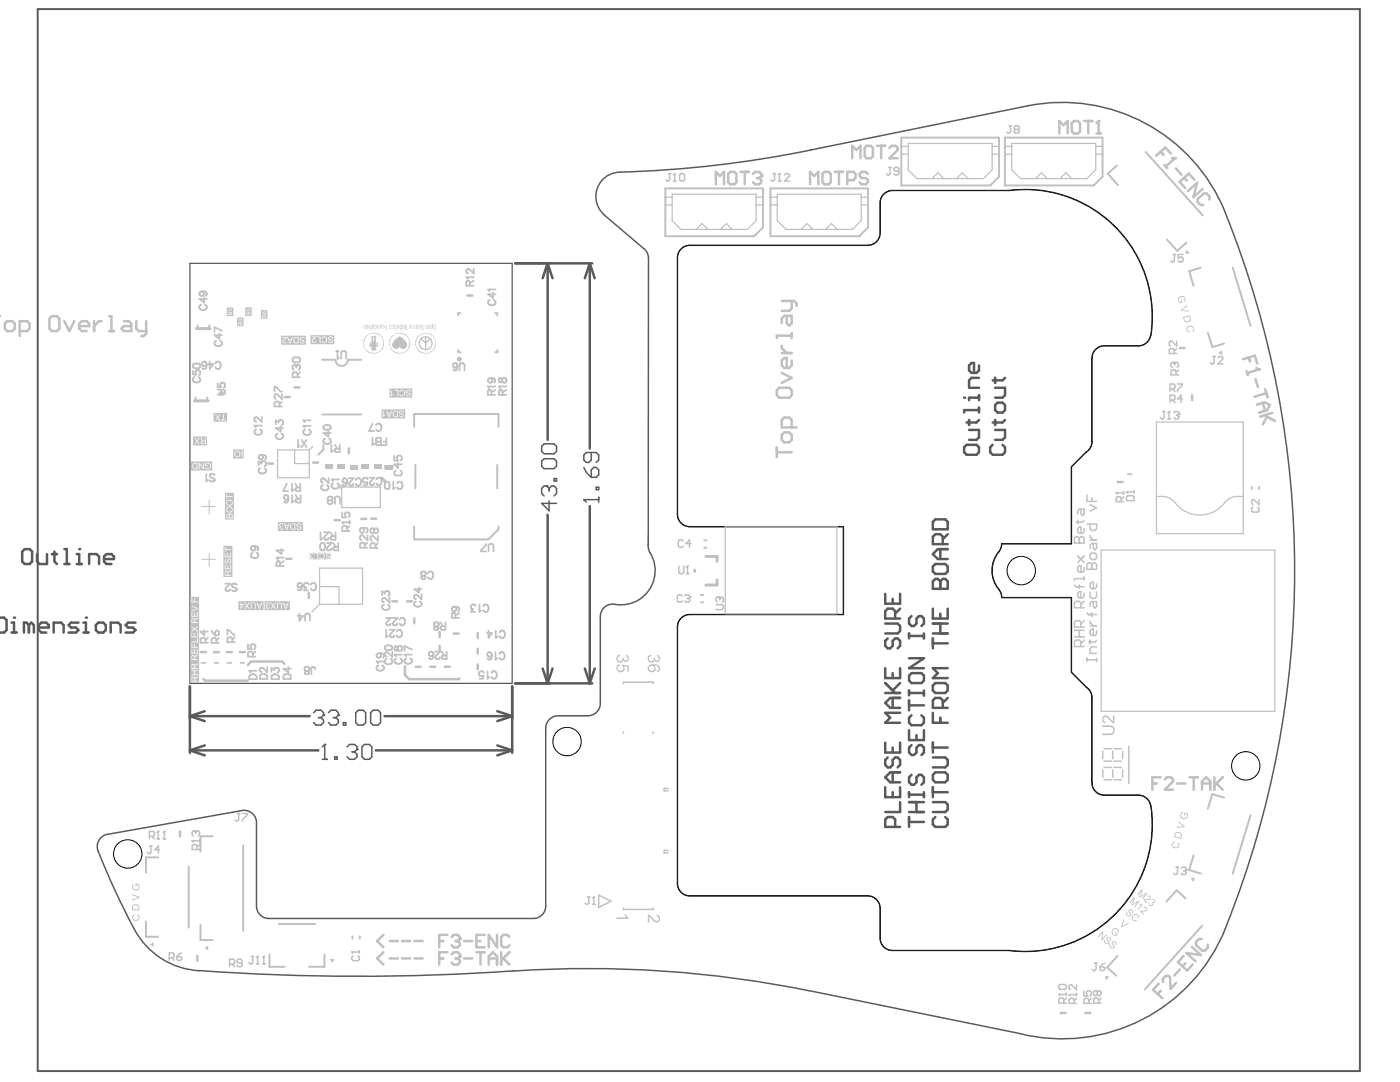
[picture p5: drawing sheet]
<svg xmlns="http://www.w3.org/2000/svg" width="279mm" height="216mm" viewBox="0 0 279 216" stroke-linecap="round" stroke-linejoin="round" font-family="sans-serif">
<g fill="none" stroke="#5a5a5a" stroke-width=".5">
<path d="M102.8 52.5h15.4M109.3 52.5v35.3M109.3 52.5l-1 3M109.3 52.5l1 3M117.7 52.5v37M117.7 52.5l-1 3M117.7 52.5l1 3M109.3 102.7v33.7M117.7 101v35.4M-.1 123.2h.9l.5 .5v2l-.5 .5h-.9M2.3 126.2h1M2.3 124.2h.5v2"/>
<path d="M37.9 137v13.2M102.2 137v13.2M102.8 136.4h15.4M108.3 133.4l1 3M110.3 133.4l-1 3M116.7 133.4l1 3M118.7 133.4l-1 3M37.9 149.7h25.6M37.9 149.7l3 1M37.9 142.9h23.9M37.9 142.9l3 1M40.9 148.7l-3 1"/>
<path d="M40.9 141.9l-3 1M75 149.7h27.2M76.7 142.9h25.5M99.2 148.7l3 1M99.2 141.9l3 1M102.2 149.7l-3 1M102.2 142.9l-3 1"/>
</g>
<g fill="none" stroke="#5a5a5a" stroke-width=".3">
<path d="M108.6 88.6h2l.5 .5v.9l-.5 .5h-2l-.5-.5v-.9zM108.6 91.5h2l.5 .5v1l-.5 .5h-2l-.5-.5v-1zM109.1 97h.1M109.1 97h-.5l-.5 .5v1l.5 .5M109.1 97l.5 .5M109.6 99.9v2l-1.5-1.5h3M109.6 97.5v.5M109.6 97.5l.5-.5h.5l.5 .5v1l-.5 .5M110.6 95.5h.5v.5h-.5zM116.5 99.7h.1M116.5 99.7h3M116.5 99.7l.5 .5"/>
<path d="M116.5 93.3l.5 1 1 .9M118 90.3v1.5l-.5 .5h-.5l-.5-.5v-1l.5-.5h2l.5 .5v1l-.5 .5M118.5 93.3h.5l.5 .5v.9l-.5 .5h-1v-1.4zM119 97.2h.5v.5h-.5zM119.5 99.2v1M62.6 142.2l.5-.5h1l.5 .5v.5M63.6 143.2h.5M64.1 143.2l.5 .5v.5l-.5 .5h-1l-.5-.5M64.3 151.5h1M64.6 142.7h.1M64.6 142.7l-.5 .5M64.8 148.5h.1"/>
<path d="M64.8 148.5v3M64.8 148.5l-.5 .5M65.6 142.2l.4-.5h1l.5 .5v.5M66.5 143.2h.5M66.8 151h.5v.5h-.5zM67 143.2l.5 .5v.5l-.5 .5h-1l-.4-.5M67.5 142.7h.1M67.5 142.7l-.5 .5M68.5 144.2h.5v.5h-.5zM69.3 149l.5-.5h1l.4 .5v.5M70.3 150h.5M70.8 150l.4 .5v.5l-.4 .5h-1l-.5-.5"/>
<path d="M71.2 149.5h.1M71.2 149.5l-.4 .5M71.5 141.7h1l.5 .5v2l-.5 .5h-1l-.5-.5v-2zM72.7 148.5h1l.5 .5v2l-.5 .5h-1l-.5-.5v-2zM74.5 141.7h1l.4 .5v2l-.4 .5h-1l-.5-.5v-2z"/>
</g>
<circle cx="2.8" cy="123.2" r=".25" fill="#5a5a5a"/>
<path d="M5.8 124.7l-.5-.5h-.5v2M5.8 124.7v1.5M5.8 124.7l.5-.5 .5 .5v1.5M7.7 125.2h2v-.5l-.5-.5h-1l-.5 .5v1l.5 .5h1M10.7 126.2v-2h1.5l.5 .5v1.5M15.7 124.2h-1.5l-.5 .5 .5 .5h1l.5 .5-.5 .5h-1.5M16.7 124.2h.4v2M16.7 126.2h.9" fill="none" stroke="#5a5a5a" stroke-width=".5"/>
<circle cx="17.1" cy="123.2" r=".25" fill="#5a5a5a"/>
<g fill="none" stroke="#5a5a5a" stroke-width=".5">
<path d="M198.6 77.4h2v1.5l-.5 .5h-1.5M198.6 75.4v1M200.6 75.4l-.5 .5h-2M198.1 88.8l-.5 .5v.9l.5 .5h2l.5-.5v-.9l-.5-.5M198.6 85.8h2v1.5l-.5 .5h-1.5M198.6 83.8v1M199.1 80.3h1l.5 .5v1l-.5 .5h-1l-.5-.5v-1zM200.6 83.8l-.5 .5h-2M176.7 118.5v2h2.9v-2M178.2 119.5v1M186.2 117.5h2.9v-1.5l-.5-.5h-.4l-.5 .5v1.5M19.6 124.2h1l.5 .5v1l-.5 .5h-1l-.5-.5v-1z"/>
<path d="M22.1 126.2v-2h1.5l.5 .5v1.5M27 124.2h-1.4l-.5 .5 .5 .5h1l.4 .5-.4 .5h-1.5M176.7 133.3v2h2.9v-2M176.7 124.4h2.4l.5 .5v1l-.5 .5h-2.4M176.7 138.3h2.9M176.7 136.3l1.9 2M177.2 127.4l-.5 .5v1l.5 .5h.5l.5-.5v-1l.4-.5h.5l.5 .5v1l-.5 .5M178.2 134.3v1M178.2 139.3v1.9M178.6 123.4v-1.5l-.4-.5h-1l-.5 .5v1.5h2.9M179.6 139.3h-1.9l-1 1 1 .9h1.9M179.6 136.3l-1.4 1.5"/>
<path d="M179.6 121.4l-1 1M181.4 138.3h3M181.4 126.4v1M181.4 137.8v1M181.4 139.8v1.9M181.4 131.3h3l-3 2h3M181.4 126.9h3M181.9 122.9l-.5 .5v1l.5 .5h.5l.5-.5v-1l.5-.5h.5l.5 .5v1l-.5 .5M181.9 134.3h2l.5 .5v1l-.5 .5h-2l-.5-.5v-1zM184.4 126.4v1M184.4 137.8v1M186.2 126.4h2.9"/>
<path d="M186.2 124.4h2.9M186.2 121.4v2h2.9v-2M186.2 127.4v2M186.2 128.4h2.9M186.7 136.3h1.9l.5 .5v1l-.5 .5h-1.9l-.5-.5v-1zM187.7 122.4v1M187.7 124.4v2M189.1 133.3h-2.9l1 1-1 1h2.9M189.1 139.3l-.9 1M176.7 148.2v2h2.9v-2M176.7 157.1v2h2.9v-2M177.2 151.1l-.5 .5v1l.5 .5h.5l.5-.5v-1l.4-.5h.5l.5 .5v1l-.5 .5"/>
<path d="M178.2 149.2v1M178.2 154.1v2M178.2 158.1v1M179.6 154.1h-1.9l-1 1 1 1h1.9M179.6 142.2h-2.9l1 1-1 1h2.9M181.4 145.7v2h3v-2M181.4 158.1v1M181.4 158.6h3M181.4 140.8h3M181.9 142.7l-.5 .5v1l.5 .5h2l.5-.5v-1l-.5-.5M181.9 148.7l-.5 .5v1l.5 .5h.5l.5-.5v-1l.5-.5h.5l.5 .5v1l-.5 .5M181.9 154.6l-.5 .5v1l.5 .5h.5l.5-.5v-1l.5-.5h.5l.5 .5v1l-.5 .5"/>
<path d="M182.9 146.7v1M184.4 158.1v1M186.2 151.1h2.4l.5 .5v1l-.5 .5h-2.4M186.2 142.2v2h2.9M186.2 148.2v2M186.2 157.1v2M186.2 158.1h2.9M186.2 149.2h2.9M186.7 154.1h1.9l.5 .5v1l-.5 .5h-1.9l-.5-.5v-1zM187.7 143.2v1M188.2 141.2v-1.4l-.5-.5h-1l-.5 .5v1.4h2.9M178.6 165v-1.5l-.4-.5h-1l-.5 .5v1.5h2.9"/>
<path d="M179.6 160.1v1.9h-2.9M181.4 162h3M181.4 163v2M181.4 164h3M181.4 160.1h3M182.9 160.1v1.9M186.2 160.1h2.4l.5 .4v1l-.5 .5h-2.4M186.7 163l-.5 .5v1l.5 .5h1.9l.5-.5v-1l-.5-.5"/>
</g>
<g fill="none" stroke="#5a5a5a" stroke-width=".3">
<path d="M178.1 38h23.2M135.2 51.4v51.2M137.7 49h35.5M175.6 40.5v6M217.9 71.5v16.6M220.4 69h6.8M216.8 90.2l-3 3v15.3h-13.9M137.7 105.1h30.6v17.5h-30.6M199.9 119.2h13.9v14.9l3 3M135.2 125.1v51.2M217.9 139.2v17M220.4 158.7h6.8"/>
<path d="M137.7 178.8h35.5M175.6 181.2v6M178.1 189.7h23.2"/>
</g>
<circle cx="187.7" cy="117.5" r=".25" fill="#5a5a5a"/>
<g fill="none" stroke="#5a5a5a" stroke-width=".5">
<path d="M4.9 109.6h1l.5 .5v1.9l-.5 .5h-1l-.5-.5v-1.9zM7.4 110.6v1.4l.5 .5h1.5v-1.9M10.4 110.6h1M10.9 110.1v1.9l.5 .5M12.8 112.5h1M12.8 109.6h.5v2.9M15.3 112.5h1M15.3 110.6h.5v1.9M186.2 117.5v-1.5l.5-.5h.5l.5 .5v1.5M186.2 113l.5-.5h1.9l.5 .5v1l-.5 .5h-1.9l-.5-.5zM186.7 103.6h1.9l.5 .5v1.5h-2.9v-1.5zM187.7 109.6v2"/>
<path d="M188.2 108.6v-1.5l-.5-.5h-1l-.5 .5v1.5h2.9M189.1 109.6h-1.9l-1 1 1 1h1.9M189.1 106.6l-.9 1"/>
</g>
<g fill="none" stroke="#5a5a5a" stroke-width=".3">
<path d="M178.1 38a2.48 2.48 0 0 0-2.5 2.5M201.6 38h-.3M201.6 38a25.3 25.3 0 0 1 28 28.9 2.48 2.48 0 0 1-2.4 2.1M137.7 49a2.48 2.48 0 0 0-2.5 2.4M175.6 46.5a2.48 2.48 0 0 1-2.4 2.5M220.4 69a2.48 2.48 0 0 0-2.5 2.5M217.9 88.1a2.47 2.47 0 0 1-1.1 2.1M135.2 102.6a2.48 2.48 0 0 0 2.5 2.5M199.9 108.5l-.3 1.2a6.1 6.1 0 0 0 0 8.3l.3 1.2M137.7 122.6a2.48 2.48 0 0 0-2.5 2.5M216.8 137.1a2.48 2.48 0 0 1 1.1 2.1M217.9 156.2a2.48 2.48 0 0 0 2.5 2.5"/>
<path d="M227.2 158.7a2.58 2.58 0 0 1 2.5 2.1 25.3 25.3 0 0 1-28.1 28.9M135.2 176.3a2.48 2.48 0 0 0 2.5 2.5M173.2 178.8a2.48 2.48 0 0 1 2.4 2.4M175.6 187.2a2.48 2.48 0 0 0 2.5 2.5M201.3 189.7h.3"/>
</g>
<path d="M7.5 1.8h263.9v211.9h-263.9z" fill="none" stroke="#5a5a5a" stroke-width=".4"/>
<path d="M37.9 52.5h64.3v83.9h-64.3z" fill="none" stroke="#5a5a5a" stroke-width=".25"/>
<circle cx="15.8" cy="109.6" r=".25" fill="#5a5a5a"/>
<path d="M195.4 78.9v1M195.4 79.4h-2v.5M192.4 89.3l.5-.5h2l.5 .5v.9l-.5 .5h-2l-.5-.5zM193.4 85.8h2v1.5l-.5 .5h-1.5M193.4 83.8v1M195.4 81.8h-3v.5M195.4 81.3v1M195.4 83.8l-.5 .5h-2M17.8 112.5v-1.9h1.5l.5 .5v1.4M20.8 111.6h1.9v-.5l-.5-.5h-.9l-.5 .5v.9l.5 .5h.9" fill="none" stroke="#5a5a5a" stroke-width=".5"/>
<g fill="none" stroke="#5a5a5a" stroke-width=".3">
<path d="M205.1 21.1l-43.3 8.8M120.6 42.9l7.9 6.7M129.4 51.5v57.5M244.5 42.4l.3 .7M129.4 108.6h.1M119.8 123v17.3M108.9 145.3v35.5M111.4 142.8h5.9M48.3 161.7l-26.9 4.8M51.2 164.2v16.6M53.7 183.3h52.7M102.4 193.7h.5"/>
<path d="M161.6 197.7l41.9 8.5M244.8 184.6l-.3 .7"/>
</g>
<circle cx="192.4" cy="79.4" r=".25" fill="#5a5a5a"/>
<path d="M195.4 75.4h-1.5l-.5 .5v1.5h2M195.4 72.9v1l-.5 .5h-1l-.5-.5v-1l.5-.5h.5v2" fill="none" stroke="#5a5a5a" stroke-width=".5"/>
<g fill="none" stroke="#5a5a5a" stroke-width=".3">
<path d="M161.8 29.9a225.8 225.8 0 0 1-38.8 4.5 4.9 4.9 0 0 0-3.9 3.5 4.9 4.9 0 0 0 1.5 5M205 21.1a35.1 35.1 0 0 1 39.5 21.3M128.5 49.6l.6 .7 .3 1.2M244.8 43.1a191 191 0 0 1 0 141.5M129.4 109l.1 .7a6.9 6.9 0 0 1 .3 7.7 6.9 6.9 0 0 1-7.1 3.2M122.7 120.6a2.47 2.47 0 0 0-2.9 2.4M111.4 142.8a2.48 2.48 0 0 0-2.5 2.5M119.8 140.3a2.48 2.48 0 0 1-2.5 2.5M19.6 169.8l3.7 8.6a73.7 73.7 0 0 0 4.9 9.2 15.5 15.5 0 0 0 11.6 6.1 444.3 444.3 0 0 0 62.6 0M21.5 166.5a2.47 2.47 0 0 0-1.9 3.3M48.3 161.7a2.48 2.48 0 0 1 2.9 2.5M51.2 180.8a2.48 2.48 0 0 0 2.5 2.5"/>
<path d="M102.9 193.7a221.7 221.7 0 0 1 58.7 4M108.9 180.8a2.48 2.48 0 0 1-2.5 2.5M244.5 185.3a35.1 35.1 0 0 1-41 21"/>
</g>
<g fill="#c0c0c0">
<path d="M38.2 119.3v.9h1.3v-.2h-.6v-.6h-.1v.6h-.4v-.7zM38.2 120.8v.2l1.1 .4-1.1 .4v.2l1.3-.5v-.2zM38.2 122.1v1h1.3v-1h-.2v.8h-.4v-.7h-.1v.7h-.4v-.8zM38.3 123.4l-.1 .9h1.3v-.1h-.6l.1-.4 .5-.4v-.2l-.6 .5-.2-.3zM38.4 123.6h.3l.1 .6h-.4zM38.2 125v.2l.5 .3-.5 .4v.2l.6-.5 .7 .5v-.2l-.5-.4 .5-.3v-.2l-.7 .4zM38.2 126.3v.9h1.3v-1h-.2v.8h-.4v-.7h-.1v.7h-.4v-.7zM38.2 128v.2h1.3v-.8h-.2v.6zM38.2 128.4v.8h1.3v-.1h-.6v-.6h-.1v.6h-.4v-.7zM38.2 129.5v.9h1.3v-.9h-.2v.8h-.4v-.7h-.1v.7h-.4v-.8zM38.3 130.8l-.1 .9h1.3v-.2h-.6l.1-.3 .5-.4v-.2l-.6 .4-.2-.3zM38.4 130.9l.3 .1 .1 .5h-.4zM38.3 132.5l-.1 1h1.3v-.2h-.6l.1-.4 .5-.3v-.2l-.6 .4-.2-.3zM38.4 132.7h.3l.1 .6h-.4zM38.2 133.7v.2h.5v.7h-.5v.1h1.3v-.1h-.6v-.7h.6v-.2zM38.3 135.1l-.1 .9h1.3v-.1h-.6l.1-.4 .5-.4v-.2l-.6 .5-.2-.4zM38.4 135.2l.3 .1 .1 .6h-.4zM38 119.1h1.7v17.2h-1.7z"/>
<path d="M47.7 63.8h.4v.3zM47.6 63.7l.5 .5 .1-.4h.1l-.1-.2zM47.6 64.3v.5h.7v-.5zM48 64.4h.2l.1 .3h-.3zM47.7 64.4h.2v.3h-.3zM47.3 63.4h1.3v1.7h-1.3z"/>
<path d="M49.2 61.6v.4l.4 .1-.1-.3 .2-.1 .2 .1-.1 .3 .2-.1-.2-.4h-.3v.4l-.2-.1zM49.3 62.3l-.1 .5h.8l-.1-.6zM49.7 62.3l.2 .1v.3h-.3zM49.3 62.4h.2v.3h-.2zM48.9 61.3h1.3v1.7h-1.3z"/>
<path d="M52.7 62.4a.17 .17 0 0 1 .3 0 .17 .17 0 0 1-.3 0zM52.4 62.2l-.1 .2 .2 .2h.4l.2-.1-.1-.4-.4 .1 .1 .3-.3-.1 .1-.3zM52.4 62.8l-.1 .5h.8l-.1-.5zM52.8 62.9h.2v.3h-.3zM52.4 62.9h.2v.3h-.2zM52.1 61.9h1.3v1.7h-1.3z"/>
<path d="M45.6 61.7l-.1 .2 .2 .2v-.3l.2 .1 .1-.1h.2l-.1 .3 .2-.1-.1-.4zM45.6 62.3l-.1 .5h.8l-.1-.5zM46 62.4h.2v.3h-.3zM45.7 62.4h.1l.1 .3h-.3zM45.3 61.4h1.3v1.7h-1.3z"/>
<path d="M55.8 104.5l-.1 .4 .3 .2-.2 .4 .5 .2 .2-.3-.5 .1v-.2l.2-.3h-.2l-.1-.2 .2-.3 .3 .3 .1-.1-.3-.3zM56.6 104.4l.5 1.3h.2l.5-1.3h-.2l-.1 .4h-.5l-.2-.4zM59.3 104.5l-.1 .5 .8 .4-.3 .2-.5-.3 .1 .2 .3 .2h.4l.1-.5-.8-.4 .4-.2 .5 .2-.1-.2-.4-.2zM58.2 104.7l.6-.1v.9l-.7-.1zM57 104.9h.4l-.2 .7zM58.1 104.6l-.2 .4 .1 .5 .3 .2h.6v-1.3zM55.5 104.2h4.9v1.8h-4.9z"/>
<path d="M61.8 110.3h.4l-.3 .1-.1 .3zM61.8 110.7l.2 .3-.2 .2 .1 .2 .3 .2 .4-.3-.2-.1-.2 .3-.2-.1v-.2l.3-.3h-.3l-.1-.3 .3-.2 .4 .3-.1-.3-.3-.1h3.8v1.3h-.5l.4-.1v-.4l-.7-.4v-.2h.3l.5 .2-.3-.4-.5 .1-.2 .3 .1 .2 .7 .3-.1 .2-.2 .1-.5-.3 .2 .3 .3 .1h-1.3l.4-.1 .2-.4-.1-.5-.3-.3-.4 .1-.3 .3 .2 .1 .3-.4 .4 .3 .1 .4-.2 .3-.3 .1-.3-.3h-.2l.2 .3 .3 .1h-2.4zM62.7 110.3v.2h.6v1.1h.2v-1.3z"/>
<path d="M57.3 67.2l.5 1.3h.2l.4-1.3h-.1l-.2 .4h-.5l-.1-.4zM59.9 67.4v.4l.7 .4-.3 .2-.4-.2v.2l.3 .1h.4l.1-.5-.7-.4 .3-.2 .5 .3v-.3l-.5-.2zM58.8 67.5l.6-.1v1l-.6-.2zM57.7 67.8h.4l-.2 .6zM58.7 67.4l-.2 .4 .2 .5 .3 .2h.6v-1.3zM56.4 67.2v.2h.6l-.6 .8 .1 .3h.5l.2-.3-.4 .2-.3-.3 .7-.9zM56.1 67h5v1.8h-5z"/>
<path d="M65.6 67.3l-.1 .4 .8 .4-.4 .2-.4-.2 .1 .2 .2 .1h.4l.2-.5-.8-.4 .4-.2 .5 .3-.1-.3-.4-.2zM64.3 67.3l-.1 .3h.1l.3-.3h.3l.2 .5-.2 .5h-.4l-.2-.3-.1 .1 .1 .1 .3 .2 .4-.1 .3-.4-.1-.5-.4-.3zM63.2 67.2v.1h.6v1.1h.2v-1.2zM62.2 67.2v.1h.6l-.6 .8 .2 .3h.4l.2-.3-.4 .2-.2-.3 .7-.8zM62 66.9h4.7v1.8h-4.7z"/>
<path d="M77.1 82l.5 1.2h.2l.4-1.2h-.1l-.2 .3h-.5l-.1-.3zM79.7 82.1v.4l.7 .4-.3 .2-.4-.2v.2l.3 .1h.4l.1-.5-.7-.4 .3-.2 .5 .3v-.3l-.5-.2zM78.6 82.2l.6-.1v1l-.6-.2zM77.5 82.5h.4l-.2 .6zM78.5 82.1l-.2 .4 .2 .5 .3 .2h.6v-1.2zM76.4 82l.1 1.2 .4-.4-.3 .1v-.9zM76.2 81.7h4.7v1.8h-4.7z"/>
<path d="M81.1 77.9v.5l.7 .3-.3 .2-.5-.2 .1 .2 .3 .2 .4-.1 .1-.4-.7-.5 .3-.2 .5 .3-.1-.2-.4-.2zM79.9 77.9l-.2 .3h.2l.1-.2 .4-.1 .2 .2v.4l-.2 .4h-.3l-.2-.2h-.2l.1 .2 .3 .2 .4-.1 .3-.4-.1-.6-.3-.2zM78.7 77.8v.1h.6v1.2h.2v-1.3zM78 77.8l.1 1.3 .4-.5-.4 .2v-1zM77.7 77.5h4.6v1.8h-4.6z"/>
<path d="M46.9 90.6a.5 .5 0 0 1 1 0 .5 .5 0 0 1-1 0zM48.2 90v1.2h.2v-1.2zM46.7 90.6a.65 .65 0 0 0 1.3 0 .65 .65 0 0 0-1.3 0zM46.5 89.7h2.1v1.8h-2.1z"/>
<path d="M39.7 92.4v1.2h.2v-1l.6 1h.2v-1.2h-.2v.9l-.6-.9zM38.7 92.6l.5-.1v1l-.6-.2zM40.9 92.5v.5h.6v-.2h-.4v-.2l.3-.1 .4 .1 .1 .3-.2 .5-.4 .1-.2-.3-.1 .1 .1 .2 .4 .1 .4-.1 .2-.5-.2-.5-.4-.2zM38.5 92.5l-.1 .4 .1 .5 .3 .2h.6v-1.2zM38.1 92.1h4.3v1.8h-4.3z"/>
<path d="M42.9 82.6l.4 .7-.4 .6h.2l.3-.5 .4 .5h.2l-.5-.6 .5-.7h-.2l-.4 .6-.3-.6zM44.5 82.6v1.2h-.4v.1h1v-.1h-.4v-1.2zM42.6 82.4h2.7v1.8h-2.7z"/>
<path d="M38.8 87.4l.4 .6-.4 .6h.2l.3-.5 .4 .5h.2l-.5-.6 .5-.6h-.2l-.4 .5-.3-.5zM40 87.4l.4 .5-.3 .2v.4l1 .1v-1.2h-.2v.5h-.4l-.3-.5zM40.3 88.1h.6v.4l-.6-.1zM38.5 87.1h2.8v1.8h-2.8z"/>
<path d="M44.9 109.2v1h.1v-.5h1.1v-.1h-1.1v-.4zM44.9 110.3v.9h1.2v-.9h-.1v.8h-.5v-.7h-.1v.7h-.4v-.8zM45 111.6l-.2 .4 .2 .4 .4-.1 .4-.7 .2 .4-.3 .5 .4-.2v-.5l-.2-.3h-.3l-.4 .8-.2-.3 .2-.5zM44.9 112.7v.9h1.2v-.9h-.1v.7h-.5v-.7h-.1v.7h-.4v-.7zM45 114l-.1 .9h1.2v-.2h-.5v-.4l.5-.3v-.2l-.6 .4-.2-.3zM45 114.1h.4v.6h-.4zM44.6 108.9h1.8v6.2h-1.8z"/>
<path d="M45.2 98.6v1h.1v-.4h1.1v-.2h-1.1v-.4zM45.3 100.3a.5 .5 0 0 1 1 0 .5 .5 0 0 1-1 0zM45.2 100.3a.64 .64 0 0 0 1.2 0 .64 .64 0 0 0-1.2 0zM45.3 101.7a.5 .5 0 0 1 1 0 .5 .5 0 0 1-1 0zM45.2 101.7a.64 .64 0 0 0 1.2 0 .64 .64 0 0 0-1.2 0zM45.3 102.6l-.1 .8h1.2l-.1-.9h-.3l-.2 .2-.3-.2zM45.9 102.7h.3l.1 .6h-.5zM45.4 102.7l.3 .1v.5h-.4zM44.9 98.3h1.8v5.4h-1.8z"/>
<path d="M86.3 64.5h.1v1.1h-.1a.41 .41 0 0 1-.4-.3 .41 .41 0 0 1 .1-.4l.3-.1zM83.1 64.8h.3v.8h-.1v-.7h-.2v.7zM75.9 64.8h.3v.8l-.1-.7-.2 .7zM74.8 64.8h.1a.41 .41 0 0 1 .3 .3 .41 .41 0 0 1-.1 .4l-.2 .1-.1 .3zM74.3 64.8h.1a.26 .26 0 0 1 .2 .3 .26 .26 0 0 1-.2 .2v.2h.2v.1l-.3-.1zM77.7 64.8l.3 .1h-.2v.2a.23 .23 0 0 1 .2 .3 .23 .23 0 0 1-.3 .2l.2-.1-.3-.5zM84.2 64.8l.3 .1-.1 .2-.1-.2h-.1l.1 .4a.28 .28 0 0 1 .2 .3 .28 .28 0 0 1-.3 .2v-.1l.1 .1a.31 .31 0 0 0-.1-.5zM74.4 64.9v.3a.16 .16 0 0 0 .2-.2 .16 .16 0 0 0-.2-.1zM80.8 64.8h.1l.2 .5 .1-.5v1.1h-.1a.32 .32 0 0 1-.2-.6zM86.1 64.9l.1 .6 .1-.6zM85.5 65.3l.2 .2v-.2zM84.9 64.8h.1l.1 .7 .2-.7v.8l-.4-.1zM83.7 64.9l.1 .6 .1-.3zM82.8 64.8l.1 .8h-.3v-.1h.2zM82.3 64.8a.4 .4 0 0 1 .2 .4 .4 .4 0 0 1-.3 .4v-.2l.2 .1v-.3v-.3h-.2zM81.8 65.3l.1 .2 .1-.2zM80.5 64.9v.6l.1-.4zM79.9 64.9l.1 .6 .1-.6zM79.4 64.9v.6l.2-.3zM78.2 64.8a.4 .4 0 0 1 .3 .4 .4 .4 0 0 1-.3 .4l-.1-.2 .2 .1 .1-.3-.1-.3h-.2zM76.5 64.9l.1 .6 .1-.3zM75.3 64.8h.1l.1 .7 .2-.7v.8l-.4-.1zM74.9 64.9v.6h.1l.1-.5zM73.3 64.9v.6l.1-.3zM72.6 64.8l.1 .7 .1-.7h.1v.8l-.3-.1zM78.6 64.8h.1v.8h-.1zM73.7 64.8h.1v.8h-.1zM85.5 64.8a.4 .4 0 0 1 .4 .3 .4 .4 0 0 1-.1 .4l-.1 .1-.2-.1v-.3h.3l-.1-.3-.2 .1zM83.7 64.8a.44 .44 0 0 1 .3 .4 .44 .44 0 0 1-.2 .4 .49 .49 0 0 1-.1-.8zM81.7 64.8a.4 .4 0 0 1 .4 .3 .4 .4 0 0 1-.1 .4l-.1 .1-.2-.1v-.3h.3l-.1-.3-.1 .1zM80.4 64.8a.44 .44 0 0 1 .4 .4 .44 .44 0 0 1-.3 .4 .63 .63 0 0 1-.1-.8zM79.3 64.8a.42 .42 0 0 1 .4 .3 .42 .42 0 0 1-.1 .4 .33 .33 0 0 1-.4-.1 .33 .33 0 0 1 .1-.4zM76.5 64.8a.45 .45 0 0 1 .3 .4 .45 .45 0 0 1-.1 .4 .49 .49 0 0 1-.2-.8zM73.2 64.8a.42 .42 0 0 1 .3 .3 .42 .42 0 0 1-.1 .4 .33 .33 0 0 1-.4-.1 .33 .33 0 0 1 .1-.4zM81 65.5v.2l.1 .1v-.4zM86.7 64.9l-.1 .4a.27 .27 0 0 0-.1 .3 .27 .27 0 0 0 .3 .1l.1-.6zM77.1 64.8l.1 1.1h-.3l.2-.1v-.4h-.2l.2-.1zM86.6 64.8h.1a.7 .7 0 0 1 .2 1l-.1 .1a.75 .75 0 0 1-.2-1.1zM79.9 64.8h.3l-.1 1.1v-.3a.41 .41 0 0 1-.4-.3 .41 .41 0 0 1 .1-.4zM78.9 64.8l.2 .1v.7l-.1 .3v-.3h-.1l.1-.1v-.6zM78.6 65.9a.1 .1 0 0 1 .2 0 .1 .1 0 0 1-.2 0zM73.9 64.8l.2 .1 .1 .7-.2 .3v-.3h-.1l.1-.1v-.6zM73.6 65.9a.1 .1 0 0 1 .2 0 .1 .1 0 0 1-.2 0zM74.1 67h.4v1.1h.2l-.1-1.1h.4v1.9h.2l-.1-.5h.4l-.1 .8h-.6l.2 .1v.2h.1l-.1 .4h-.8l-.1-.4 .1-.2 .2-.1h-.7v-.8h.3v.5h.1zM85.1 67.3v.9l.6-.6zM84.2 67.6l.6 .6v-.9zM78.8 67.8l1-.7 1 .8 .4 .8a.79 .79 0 0 1-.5 .9 .79 .79 0 0 1-.9-.4 .79 .79 0 0 1-.9 .4 .79 .79 0 0 1-.6-.8l.1-.4zM85.8 67.8l-.7 .7v1.1a1.16 1.16 0 0 0 .7-1.8zM84.1 67.8a1.16 1.16 0 0 0 .7 1.8v-1.1zM83.6 68.5a1.4 1.4 0 0 1 2.8 0 1.4 1.4 0 0 1-2.8 0zM83 68.5a1.95 1.95 0 0 0 3.9 0 1.95 1.95 0 0 0-3.9 0zM77.8 68.5a1.95 1.95 0 0 0 3.9 0 1.95 1.95 0 0 0-3.9 0zM72.6 68.5a1.95 1.95 0 0 0 3.9 0 1.95 1.95 0 0 0-3.9 0zM82.9 68.5a2.08 2.08 0 0 1 4.1 0 2.08 2.08 0 0 1-4.1 0zM77.7 68.5a2.1 2.1 0 0 1 4.2 0 2.1 2.1 0 0 1-4.2 0zM72.5 68.5a2.1 2.1 0 0 1 4.2 0 2.1 2.1 0 0 1-4.2 0z"/>
<path d="M53.2 120.3l-.1 .4 .2 .2-.1 .4 .4 .2 .3-.3-.6 .1v-.2l.3-.3h-.3l-.1-.2 .2-.3 .3 .3 .2-.1-.3-.3zM56.4 120.2l.5 1.3h.2l.5-1.3h-.2l-.1 .4h-.5l-.2-.4zM54 120.2l.5 .7-.5 .6h.2l.3-.5 .4 .5h.2l-.5-.6 .5-.7h-.2l-.3 .6-.4-.6zM56.8 120.7h.4l-.2 .7zM55.4 120.3l-.1 1.2h.2v-1l.3-.1 .3 .1v1h.2l-.1-1.1-.4-.2zM52.8 120h5v1.7h-5z"/>
<path d="M51.2 120.2l.5 1.3h.2l.5-1.3h-.2l-.2 .4h-.5l-.1-.4zM48.7 120.2l.5 .7-.4 .6h.1l.4-.5 .3 .5h.2l-.4-.6 .5-.7h-.2l-.4 .6-.4-.6zM48.1 120.7h.4l-.4 .5zM51.6 120.7h.4l-.2 .7zM50.2 120.3l-.2 1.2h.2l.1-1 .2-.1 .3 .1 .1 1h.1l-.1-1.1-.3-.2zM48 120.2v.3h-.2v.2h.2v.8h.1l.6-1h-.6v-.3zM47.6 120h5v1.7h-5z"/>
</g>
<path d="M64.5 88.8v.9l-1 1M82.7 85.2v-2.6h16.8v2.6M82.9 92.8v4.7M99.2 92.8v4.7M82.7 105.1v2.5h14.8l2-2v-.5" fill="none" stroke="#c0c0c0" stroke-width=".4"/>
<path d="M38.8 80h2.8M39.2 65.6h2.7" fill="none" stroke="#c0c0c0" stroke-width=".59"/>
<g fill="none" stroke="#c0c0c0" stroke-width=".39">
<path d="M39 79.3v.6M39.4 64.9v.6M41.4 79.3v.6M41.7 64.9v.6M64.3 71.8h2.7M69.4 71.8h2.7M91.4 69.8v.5h.5M91.9 62.5h-.5v.4M98.8 62.5h.4v.4M99.2 69.8v.5h-.4M64.3 82.7h7.8M76.9 93v.4"/>
<path d="M78.4 93v.4"/>
</g>
<path d="M41.7 99.8v2.8M40.3 111.6h2.7M40.3 101.1h2.7M41.7 110.4v2.7" fill="none" stroke="#c0c0c0" stroke-width=".2"/>
<path d="M55.4 89.8h6.3v5.5h-6.3zM58.8 89.8v2.7h2.9M62.4 89.1l-.7 .7M68.2 97.2h7.7v4.1h-7.7zM63.8 117.1h3.9v3.5M63.8 113.4h8.5v7.2h-8.5zM63.8 120.6l-1.6 1.5" fill="none" stroke="#c0c0c0" stroke-width=".25"/>
<g fill="none" stroke="#c0c0c0" stroke-width=".5">
<path d="M93.3 59h1M56.8 79.2h1M58.8 77.3h1M53.5 92.5h1M62.5 92.3h1M69.6 89.5v1M76.2 95.3l.6 .8M57.2 111.5h.9M61.6 118.3v1M66.8 103.8h1M72.1 103.5h1M74.1 103.5h1"/>
<path d="M78.3 120h1M81.2 120h1M40.1 130.1h1M40.6 135.5l.3 .3h8.5M42.7 130.1h1M45.3 130.1h1M47.9 130.1h1M56.8 132.5l-.5-.5h-6.2l-.7 .7M80.8 132.9v1.8l.9 .8h9.8l.2-.1M82.7 123.4v1M83 133h1M85.9 133h1"/>
<path d="M87.7 126.1v1M87.7 128.8v1M88.8 133h1M90.6 126.4h1M95.3 126.3v1M95.3 129.4v1M95.3 132.6v.9"/>
</g>
<path d="M40.2 132.3h.8M42.8 132.3h.8M45.4 132.3h.8M48 132.3h.8" fill="none" stroke="#c0c0c0" stroke-width=".35"/>
<g fill="#c0c0c0">
<path d="M76.8 92.7h1.5v1h-1.5z" fill-rule="evenodd"/>
<path d="M74.7 92.7h1.5v.9h-1.5z" fill-rule="evenodd"/>
<path d="M72.2 92.7h1.4v.9h-1.4z" fill-rule="evenodd"/>
<path d="M69.8 92.7h1.5v1h-1.5z" fill-rule="evenodd"/>
<path d="M65 92.7h1.5v.9h-1.5z" fill-rule="evenodd"/>
<path d="M67.3 92.7h1.5v.9h-1.5z" fill-rule="evenodd"/>
</g>
<path d="M68.3 104.2h1.5M69.3 106v-.8l-.3-.2h-.5l-.2 .2v.8h1.5M69.8 105l-.5 .5M69.8 104v.5M97 108.5v.3l-1 1v.2h1M97.5 110v-1.2l.3-.3h.4l.3 .3v1.2" fill="none" stroke="#c0c0c0" stroke-width=".35"/>
<circle cx="68.3" cy="104.2" r=".17" fill="#c0c0c0"/>
<path d="M67.1 70.1h.5M67.4 70.1v1.5M68.1 71.6v-1.3l.2-.2h.5l.3 .2v1.3M65.6 99.8l-.2-.2v-.3l.2-.2h.5l.3 .2v.3l-.3 .2M65.6 99.8l-.2 .3v.2l.2 .3h.5l.3-.3v-.2l-.3-.3M65.6 99.8h.5M66.9 100.6v-1.3l.2-.2h.5l.2 .2v1.3M68.3 104.2l.2 .3M68.3 102.3v.9h.7l-.2-.5v-.2l.2-.2h.5l.3 .2v.5l-.3 .2" fill="none" stroke="#c0c0c0" stroke-width=".35"/>
<circle cx="67.4" cy="71.6" r=".17" fill="#c0c0c0"/>
<path d="M58.9 72.8h-.3l-.2 .2v.5l.2 .3M59.4 75.3v-.8l-.3-.2h-.5l-.2 .2v.8h1.5M59.9 74.3l-.5 .5M67.6 71.3l-.2 .3" fill="none" stroke="#c0c0c0" stroke-width=".35"/>
<circle cx="58.9" cy="72.8" r=".17" fill="#c0c0c0"/>
<g fill="none" stroke="#c0c0c0" stroke-width=".35">
<path d="M40.3 58.1a.7 .7 0 0 1 1 .6l-.2 .3M40.8 59.3v1.1l-1-.7h1.5M93.8 57l-.1-.8-.2-.2-.3 .1-.2 .9h1.5M94.5 53.6v1l-.7-.7-.5-.2-.3 .3v.2l.4 .3M94.5 56l-.7 .5M94.5 55.3h-1.5l.3 .4M97.8 59.9a.55 .55 0 0 0-.4 .6 .55 .55 0 0 0 .6 .4h.3a.55 .55 0 0 0 .6-.4 .55 .55 0 0 0-.4-.6M98.4 58.4v1l-1-.7h1.5M98.9 57.8h-1.5l.3 .3M38.5 74v.7l.6 .1a.52 .52 0 0 1 0-.8 .52 .52 0 0 1 .8 .1 .52 .52 0 0 1-.2 .7M38.6 72.7l.5-.2a.64 .64 0 0 1 .9 .6 .85 .85 0 0 1-1.5 0zM38.8 75.2a.55 .55 0 0 0-.3 .7 .55 .55 0 0 0 .6 .4h.3a.55 .55 0 0 0 .6-.4 .55 .55 0 0 0-.4-.7"/>
<path d="M40.1 60.8a.55 .55 0 0 0-.3 .6 .55 .55 0 0 0 .5 .5h.4a.55 .55 0 0 0 .6-.5 .55 .55 0 0 0-.4-.6M41.2 72.6a.7 .7 0 0 1-.5 1l-.3-.2M41.9 72.2v1.4l.7-1h-1.1M43 72.5a.55 .55 0 0 1 .6-.4 .55 .55 0 0 1 .4 .6v.4a.55 .55 0 0 1-.4 .5 .55 .55 0 0 1-.6-.3M43.2 68a.55 .55 0 0 0-.4 .6 .55 .55 0 0 0 .6 .5h.3a.55 .55 0 0 0 .6-.5 .55 .55 0 0 0-.4-.6M43.4 77.7h1.1a.5 .5 0 0 1 .4 .5 .5 .5 0 0 1-.4 .5h-1.1M43.4 76.5v.7l.7 .1a.52 .52 0 0 1 0-.8 .52 .52 0 0 1 .8 .1 .52 .52 0 0 1-.3 .7M43.8 66.5v1.1l-1-.7h1.5M44.3 66l-1.5-.7v1M54.8 78.1v-.9h.2l1 .9h.3M56.3 78.6v1l-1-1h-.3l-.2 .3v.5l.2 .2M58.6 71.3h1l.3 .3v.5l-.3 .2h-1l-.2-.2v-.5z"/>
<path d="M58.9 72.8l.2 .2M59.1 73v.3M59.1 73l.3-.2h.2l.3 .2v.5l-.3 .3M91.3 72.9a.7 .7 0 0 1-.6 1l-.2-.2M91.7 73.9v-1a.5 .5 0 0 1 .5-.5 .5 .5 0 0 1 .5 .5v1M97.9 75.5a.7 .7 0 0 1 .9 .5l-.2 .3M98.1 78.8l-.1-.9-.2-.1-.3 .1-.1 .9h1.4M98.8 77.1h-1.4l.2 .4M98.8 77.8l-.7 .5M99.7 75.5a.56 .56 0 0 0 .1 .8l.3-.1 .1-.4a.43 .43 0 0 1 .4-.4 .43 .43 0 0 1 .5 .3l-.1 .5-.2 .2a.74 .74 0 0 1-.7-.9zM100.3 78.8l-.1-.9-.2-.1-.3 .1-.1 .9h1.5M101.1 77.8l-.8 .5"/>
<path d="M101.1 77.1h-1.5l.3 .4M41.2 94.6v1.5l.3-.3M42.8 94.8a.54 .54 0 0 0-.5-.2 .54 .54 0 0 0-.4 .4l.1 .2 .7 .3 .1 .4a.65 .65 0 0 1-.9 0M51.1 85.7a.55 .55 0 0 0-.3 .6 .55 .55 0 0 0 .5 .5h.4a.55 .55 0 0 0 .6-.5 .55 .55 0 0 0-.4-.6M51.6 92.9v-.8l.6 .4a.49 .49 0 0 1 .8-.4 .49 .49 0 0 1-.2 .9M52 93.4a.55 .55 0 0 0-.4 .6 .55 .55 0 0 0 .6 .5h.3a.55 .55 0 0 0 .6-.5 .55 .55 0 0 0-.4-.6M52.1 90.8a.7 .7 0 0 1 1 .5l-.2 .3M52.3 83.2v1l-.8-.7-.4-.2-.3 .1v.4l.3 .3M52.3 84.9h-1.5l.3 .4M55 84.7v-.8l.6 .4a.49 .49 0 0 1 .8-.4 .49 .49 0 0 1-.2 .9M55.4 86.5a.55 .55 0 0 0-.4 .7 .55 .55 0 0 0 .6 .4h.3a.55 .55 0 0 0 .6-.4 .55 .55 0 0 0-.3-.7M55.8 81.1v-.7l-.3-.3h-.5l-.2 .3v.7h1.5"/>
<path d="M56 85.1v1l-1-.7h1.5M56.3 80.1l-.5 .5M57.2 96.5l-.7 1.5h1M57.6 99.3a.7 .7 0 0 1-.6 1l-.3-.2M58.3 96.5v1.5l.3-.3M58.3 98.8v1.5l.4-.3M58.9 96.5l.5 .8M59 98.8l.5 .8M59.5 87.7v1.5l.3-.3M59.9 96.5v1.5l-.9-.1-.1-.3 .2-.2 .8-.1M60 98.8v1.5l-.9-.2-.1-.3 .1-.2h.9M60.2 87.7l1 1.5"/>
<path d="M60.9 85.7a.55 .55 0 0 0-.4 .7 .55 .55 0 0 0 .6 .4h.3a.55 .55 0 0 0 .6-.4 .55 .55 0 0 0-.3-.7M61.2 87.7l-1 1.5M62 83.9h-1.5l.3 .3M62 85h-1.5l.3 .3M64.4 96.8a.55 .55 0 0 0-.3 .6 .55 .55 0 0 0 .6 .4h.3a.55 .55 0 0 0 .6-.4 .55 .55 0 0 0-.4-.6M64.6 85l.6-.2a.64 .64 0 0 1 .8 .6 .86 .86 0 0 1-1.5 0zM64.9 87.5a.55 .55 0 0 0-.4 .7 .55 .55 0 0 0 .6 .4h.4a.55 .55 0 0 0 .5-.4 .55 .55 0 0 0-.3-.7M65.5 86v1.1l-1-.7h1.5M65.6 95.4v1l-.7-.7-.5-.3-.3 .3v.3l.3 .3M66.1 88.7v1.5l.4-.3M66.5 96.4a.55 .55 0 0 0-.3 .7 .55 .55 0 0 0 .5 .4h.4a.55 .55 0 0 0 .6-.4 .55 .55 0 0 0-.4-.7M66.8 88.7l.5 .8"/>
<path d="M67.7 95.7h-1.5l.2 .3M67.8 88.7v1.5l-.9-.1-.1-.3 .2-.2 .8-.1M69.3 95.9a.7 .7 0 0 1-.6 1l-.3-.2M69.6 95.4h1l-.7 .7-.2 .5 .1 .2 .4 .1 .3-.3M71 95.8a.55 .55 0 0 1 .6-.4 .55 .55 0 0 1 .5 .6v.3a.55 .55 0 0 1-.5 .6 .55 .55 0 0 1-.6-.3M73.4 95.6a.52 .52 0 0 0-.8-.2 .52 .52 0 0 0-.1 .8 .52 .52 0 0 0 .8 0l-.1 .6h-.7M73.7 95.3h1l-.7 .7-.2 .5 .1 .2 .4 .1 .3-.3M74.3 87.4v1.4l.4-.2M74.4 84.5l-.8 1.5h1M75.1 84.9a.55 .55 0 0 1 .6-.4 .55 .55 0 0 1 .4 .6v.3a.55 .55 0 0 1-.4 .6 .55 .55 0 0 1-.6-.3M75.1 87.5l.9-.1v1.4l-.9-.1-.1-.3 .4-.3-.4-.3zM75.1 95.7a.55 .55 0 0 1 .6-.4 .55 .55 0 0 1 .5 .6v.3a.55 .55 0 0 1-.5 .6 .55 .55 0 0 1-.6-.3"/>
<path d="M75.4 88.1h.6M76.5 88.1h.6M77 96.2a.48 .48 0 0 1 .7 .2l.1 .4a.64 .64 0 0 1-.6 .8 .95 .95 0 0 1-.2-1.4zM77.1 87.4v1.4h-.9M78.5 96.1v1.5l.3-.3M78.7 90.9v1h.7l-.2-.7 .2-.3h.5l.3 .3v.5l-.3 .2M78.9 93.9l-.2 .2v.5l.2 .3h1l.3-.3v-.5l-.3-.2M79.3 96.5a.55 .55 0 0 1 .6-.4 .55 .55 0 0 1 .4 .6v.3a.55 .55 0 0 1-.4 .6 .55 .55 0 0 1-.6-.4M79.4 92.4v1l-.7-.8h1.5M44.9 116.5h1l-.7 .7-.2 .5 .3 .2h.3l.3-.3M47.3 116.7a.54 .54 0 0 0-.6-.3 .54 .54 0 0 0-.4 .5l.1 .2 .7 .3 .2 .3a.65 .65 0 0 1-1 0M50.4 110.3a.55 .55 0 0 0-.3 .6 .55 .55 0 0 0 .5 .5h.4a.55 .55 0 0 0 .6-.5 .55 .55 0 0 0-.4-.6"/>
<path d="M50.6 109a.7 .7 0 0 1 1 .5l-.3 .3M55.9 112.9l-.1-.8-.2-.1h-.3l-.1 .9h1.5M56.2 109.5v1l-1-.7h1.5M56.7 112l-.8 .5M56.7 111.3h-1.5l.3 .3M60.3 116.8a.7 .7 0 0 1-.6 1l-.3-.2M61.6 116.6a.49 .49 0 0 0-.8-.2 .49 .49 0 0 0 .3 .8l-.4 .6h.8M62 116.7a.55 .55 0 0 1 .7-.4 .55 .55 0 0 1 .4 .6v.3a.55 .55 0 0 1-.4 .6 .55 .55 0 0 1-.7-.4M64 106.2v1.5l.3-.3M64.1 108.4a.48 .48 0 0 1 .7 .2l.1 .4a.64 .64 0 0 1-.6 .8 .95 .95 0 0 1-.2-1.4zM64.6 106.2h1l-.7 .7-.2 .5 .3 .3h.3l.3-.4M65.2 108.3h1l-.7 .7-.2 .5 .2 .3h.3l.3-.3"/>
<path d="M66 106.2l.5 .8M66.5 108.3l.5 .8M67 106.2v1.5l-1-.1v-.3l.1-.2 .9-.1M67.5 108.3v1.5l-.9-.1-.1-.3 .2-.2 .8-.1M72.6 105.3v.8l-.2 .2h-.3l-.2-.2v-.5l.2-.3h1l.2 .3v.5l-.2 .2M72.8 109.3v-.8l-.2-.2h-.5l-.2 .2v.8h1.4M73.3 106.8v1l-.9-1h-.3l-.2 .3v.5l.2 .2M73.3 108.3l-.5 .5M74.7 105.7l-.3-.3h-.2l-.3 .3v.5l.3 .2h.2l.3-.2M74.7 105.7l.2-.3h.3l.2 .3v.5l-.2 .2h-.3l-.2-.2M74.7 105.7v.5M74.9 109.4v-.8l-.2-.2h-.5l-.3 .2v.8h1.5"/>
<path d="M75.4 106.9v1l-1-1h-.2l-.3 .3v.4l.3 .3M75.4 108.4l-.5 .5M76.3 118.8v-.8l.5 .4a.49 .49 0 0 1 .8-.4 .49 .49 0 0 1-.1 .9M77.8 119.2v1l-.8-.7-.5-.2-.2 .3v.3l.3 .3M83.6 117.2v1.1l-.9-.7h1.4M84.1 118.6v1l-.7-.7-.5-.2-.2 .3v.2l.3 .3M84.1 114.1l.5-.1 .4 .3a.74 .74 0 0 1-.9 .7v.3a.5 .5 0 0 0 .8 0l-.1-.3-.4-.1a.44 .44 0 0 1-.4-.3 .44 .44 0 0 1 .1-.5zM85.4 114.4a.55 .55 0 0 1 .6-.4 .55 .55 0 0 1 .5 .6v.4a.55 .55 0 0 1-.5 .5 .55 .55 0 0 1-.6-.3M40.8 125.8v1l-.8-.8h1.5M41 128.2v-.7l-.2-.2h-.5l-.3 .2v.7h1.5M41.5 127.3l-.5 .5M42.2 125.8l.7 1"/>
<path d="M43.2 128.3v-.7l-.3-.3h-.4l-.3 .3v.7h1.5M43.2 125.8h.2l.3 .3v.5l-.3 .2h-.5v-.7zM43.7 127.3l-.5 .5M45.4 126.7v-1h.2l1 1h.3M46.4 128.1v-.7l-.3-.2h-.5l-.2 .2v.7h1.5M46.9 127.2l-.5 .5M49.5 128.5v1h.7l-.2-.5v-.2l.2-.3h.5l.3 .3v.5l-.3 .2M49.8 134.8a.83 .83 0 0 1 1.4 .2v.5h-1.5zM50.5 131v-.7l-.3-.3h-.5l-.2 .3v.7h1.5M51 130l-.5 .5M51.2 133.8h-1.5l.3 .4M51.9 134.8a.83 .83 0 0 1 1.4 .2v.5h-1.4z"/>
<path d="M53.3 133.2v1l-.7-.8-.5-.2-.2 .2v.4l.3 .3M54.2 134.1v-.8l.6 .4a.49 .49 0 0 1 .7-.4 .49 .49 0 0 1-.1 .9M54.4 134.7l.4-.2 .7 .2 .2 .3v.5h-1.5v-.5zM56.8 134.6l.3-.1 .7 .1 .2 .4v.5h-1.4v-.5zM57.6 133.1v1.1l-1-.8h1.4M59.8 122.4v1.5l.7-1h-1.1M60.8 133.2l.6-.2 .4 .3a.74 .74 0 0 1-.9 .7l-.1 .3a.5 .5 0 0 0 .9 0l-.1-.3-.4-.1a.46 .46 0 0 1-.4-.7zM60.9 123.9v-1.1a.5 .5 0 0 1 .5-.4 .5 .5 0 0 1 .5 .4v1.1M62.8 133.5l-.1-.4-.3-.1-.2 .2-.1 1.3M75.5 132.8a.55 .55 0 0 0-.4 .6 .55 .55 0 0 0 .6 .4h.4a.55 .55 0 0 0 .5-.4 .55 .55 0 0 0-.3-.6M75.6 130.3a.7 .7 0 0 1 1 .6l-.2 .3M76.6 120.6a.55 .55 0 0 0-.3 .7 .55 .55 0 0 0 .5 .4h.4a.55 .55 0 0 0 .6-.4 .55 .55 0 0 0-.4-.7"/>
<path d="M76.6 132h-1.4l.2 .3M76.9 129l.5-.2a.64 .64 0 0 1 .9 .5 .86 .86 0 0 1-1.5 0zM77 123.3h1l-.7 .7-.2 .5 .1 .2 .5 .1 .2-.4M77.1 125.7v1.5l.3-.3M77.2 131.5a.55 .55 0 0 0-.4 .6 .55 .55 0 0 0 .6 .5h.3a.55 .55 0 0 0 .6-.5 .55 .55 0 0 0-.4-.6M77.8 125.7h.9l-.7 .7-.2 .5 .2 .2 .4 .1 .3-.4M78.3 130.1v1l-.7-.7-.5-.2-.3 .2v.3l.4 .3M78.4 123.3h.9l-.7 .7-.2 .5 .2 .2 .4 .1 .3-.4M78.8 129a.56 .56 0 0 0 .2 .8l.2-.1 .2-.4a.43 .43 0 0 1 .4-.4 .43 .43 0 0 1 .4 .4v.4l-.3 .2a.74 .74 0 0 1-.7-.9zM79.1 131.4a.55 .55 0 0 0-.4 .6 .55 .55 0 0 0 .6 .5h.4a.55 .55 0 0 0 .5-.5 .55 .55 0 0 0-.3-.6M79.2 126a.55 .55 0 0 1 .6-.3 .55 .55 0 0 1 .4 .5v.4a.55 .55 0 0 1-.4 .6 .55 .55 0 0 1-.6-.4M79.8 123.6a.55 .55 0 0 1 .6-.3 .55 .55 0 0 1 .4 .6v.3a.55 .55 0 0 1-.4 .6 .55 .55 0 0 1-.6-.4"/>
<path d="M80.2 130.6h-1.5l.3 .4M81.1 131.4a.55 .55 0 0 0-.4 .6 .55 .55 0 0 0 .6 .5h.3a.55 .55 0 0 0 .6-.5 .55 .55 0 0 0-.3-.6M82.2 129.6l-1.5-.7v1M82.2 130.6h-1.5l.3 .4M83 120a.55 .55 0 0 0-.4 .6 .55 .55 0 0 0 .6 .5h.4a.55 .55 0 0 0 .5-.5 .55 .55 0 0 0-.3-.6M86.5 130.5a.7 .7 0 0 1-.6 1l-.3-.2M86.7 124.3l.5-.1 .4 .3a.74 .74 0 0 1-.9 .7l-.1 .3a.5 .5 0 0 0 .9 0l-.1-.3-.4-.2a.44 .44 0 0 1-.4-.3 .44 .44 0 0 1 .1-.4zM86.8 130h1l-.7 .7-.2 .5 .3 .3h.3l.2-.3M87.9 124.2l.5 .8M88.1 130l.5 .8M88.9 124.2v1.5l-.9-.2-.1-.3 .1-.2h.9M89.1 130v1.5l-.9-.1-.1-.3 .2-.2 .8-.1"/>
<path d="M90.7 121.1a.7 .7 0 0 1 1 .5l-.3 .3M90.9 123.3l-.1-.9-.2-.1-.3 .1-.1 .9h1.5M91.7 122.3l-.8 .5M94.9 120.9a.49 .49 0 0 0-.8-.2 .49 .49 0 0 0 .3 .8l-.4 .6h.8M95.7 120.6v1.5l.3-.3M96.4 121a.55 .55 0 0 1 .7-.4 .55 .55 0 0 1 .4 .6v.3a.55 .55 0 0 1-.4 .6 .55 .55 0 0 1-.7-.3M96.6 134.2a.52 .52 0 0 0-.8-.2 .52 .52 0 0 0-.1 .8 .52 .52 0 0 0 .8 0l-.1 .6h-.7M97.3 133.9v1.5l.4-.3M97.5 125.8v1.5l.7-1h-1.1M98.1 134.3a.55 .55 0 0 1 .6-.4 .55 .55 0 0 1 .4 .6v.4a.55 .55 0 0 1-.4 .5 .55 .55 0 0 1-.6-.3M98.2 130.6a.7 .7 0 0 1-.6 1l-.3-.2M98.9 130.1v1.5l.3-.3"/>
<path d="M98.9 125.8v1.5l.4-.3M99.7 130.5a.55 .55 0 0 1 .6-.4 .55 .55 0 0 1 .4 .6v.3a.55 .55 0 0 1-.4 .6 .55 .55 0 0 1-.6-.3M99.7 126.2a.55 .55 0 0 1 .6-.4 .55 .55 0 0 1 .5 .6v.3a.55 .55 0 0 1-.5 .6 .55 .55 0 0 1-.6-.3"/>
<circle cx="40.2" cy="58.6" r=".46"/>
<circle cx="40.8" cy="72.6" r=".46"/>
<circle cx="90.8" cy="72.9" r=".46"/>
<circle cx="97.8" cy="75.9" r=".46"/>
<circle cx="52.1" cy="91.2" r=".46"/>
<circle cx="57.1" cy="99.2" r=".46"/>
<circle cx="68.8" cy="95.9" r=".46"/>
<circle cx="50.5" cy="109.4" r=".46"/>
<circle cx="59.8" cy="116.8" r=".46"/>
<circle cx="75.6" cy="130.8" r=".46"/>
<circle cx="86" cy="130.5" r=".46"/>
<circle cx="90.6" cy="121.5" r=".46"/>
<circle cx="97.7" cy="130.6" r=".46"/>
</g>
<g fill="none" stroke="#c0c0c0" stroke-width=".5">
<path d="M-.1 63.1h.1M1 64.6l.5-.5h.9l.5 .5v1l-.5 .5h-.9l-.5-.5zM3.9 66.1h1.5l.5-.5v-1l-.5-.5h-1.5v3M9.9 63.6l.5-.5h1l.5 .5v2l-.5 .5h-1l-.5-.5zM12.8 64.1l1 2 1-2M15.8 65.1h2v-.5l-.5-.5h-1l-.5 .5v1l.5 .5h1M18.8 64.1v2M20.3 64.1h-.5l-1 1M21.7 63.1h.5v3M21.7 66.1h1M24.7 64.1h1l.5 .5v1.5h-1.5l-.5-.5 .5-.5h1.5M27.2 64.1v1.5l.5 .5h1.5"/>
<path d="M29.2 64.1v2.5l-.5 .5h-.5"/>
</g>
<g fill="none" stroke="#c0c0c0" stroke-width=".49">
<circle cx="44.1" cy="78.5" r=".24"/>
<circle cx="91.6" cy="71.6" r=".24"/>
</g>
<path d="M67 71.8a1.24 1.24 0 0 0 1.2 1.2 1.24 1.24 0 0 0 1.2-1.2" fill="none" stroke="#c0c0c0" stroke-width=".39"/>
<path d="M68.5 97.2a.35 .35 0 0 0-.3-.4 .35 .35 0 0 0-.4 .4 .35 .35 0 0 0 .4 .3" fill="none" stroke="#c0c0c0" stroke-width=".25"/>
<g fill="#c0c0c0">
<path d="M236.8 49.8l.7 .8-.9 .1z"/>
<path d="M243.7 69.8l.3 1-.8-.3z"/>
<path d="M237.6 175.3l.9-.2-.3 .9z"/>
<path d="M220.5 194.7l.9 .2-.7 .7z"/>
<path d="M65.8 191.4h1l-.5 .7z"/>
<path d="M40.8 189.1l.8-.5v1z"/>
<path d="M29.9 188.5l.8-.5v1z"/>
</g>
<g fill="none" stroke="#000" stroke-width=".2">
<path d="M136.1 49.5a2.37 2.37 0 0 1 1.6-.5h35.5a2.48 2.48 0 0 0 2.4-2.5v-6a2.45 2.45 0 0 1 2.5-2.5h23.2a25.3 25.3 0 0 1 28.4 28.9h-.1a2.45 2.45 0 0 1-2.4 2.1h-6.8a2.48 2.48 0 0 0-2.5 2.5v16.6a2.33 2.33 0 0 1-1.1 2.1l-3 3v15.3h-13.9l-.1 .7-.5 .9a6.1 6.1 0 0 0 .4 8.1l.2 1h13.9v14.9l3 3a2.34 2.34 0 0 1 1.1 2.1v17a2.48 2.48 0 0 0 2.5 2.5h6.8a2.44 2.44 0 0 1 2.4 2.1h.1a25.3 25.3 0 0 1-28.4 28.9h-23.2a2.45 2.45 0 0 1-2.5-2.5v-6a2.48 2.48 0 0 0-2.4-2.4h-35.5a2.45 2.45 0 0 1-2.5-2.5v-51.2a2.45 2.45 0 0 1 2.5-2.5h30.6v-17.5h-30.6a2.45 2.45 0 0 1-2.5-2.5v-51.2a2.4 2.4 0 0 1 .9-1.9z"/>
<circle cx="203.8" cy="113.9" r="2.84"/>
<circle cx="113.2" cy="148" r="2.84"/>
<circle cx="248.6" cy="152.8" r="2.84"/>
<circle cx="25.5" cy="170.4" r="2.84"/>
</g>
<g fill="#c0c0c0">
<path d="M129.3 182.5l.5 .1 .8 1 .4 .2 .3-.1 .2-.4-.1-.3-.4-.2v-.3l.4 .1 .3 .5-.1 .7-.3 .3-.5-.1-1.2-1.1v1.2h-.3z"/>
<path d="M123 183.1h2l-.4-.6h.3l.6 .7v.2h-2.5z"/>
<path d="M224.2 183.4l.2 .2-.5 1.3 1.2-.7 .2 .1-1.4 .8-.2-.2z"/>
<path d="M222.1 185.4l.6-.2 .6 .4v.5l-.2-.1v-.4l-.3-.2h-.4l-.3 .4-.1 .4 .3 .3 .4 .1 .1-.2-.3-.3 .1-.2 .5 .4-.4 .5-.5-.2-.3-.3v-.5z"/>
<path d="M129.4 130.9l.5-.3 .1 .3-.4 .2-.1 .2 .1 .4 .2 .2 .5-.1 .1-.6 .3 .1 .2 .5 .5-.1 .1-.4-.4-.3v-.3l.5 .3 .1 .7-.5 .4h-.3l-.3-.3-.3 .4h-.5l-.4-.2-.1-.3zM129.5 133.4a.55 .55 0 0 0 1.1 0 .55 .55 0 0 0-1.1 0zM129.5 132.8l.7-.3 1.1 .2 .4 .4v.6l-.6 .4v-.3l.3-.2 .1-.4-.4-.3-.6-.1 .4 .5-.1 .5-.5 .3h-.6l-.4-.6z"/>
<path d="M123.2 130.9l.5-.3v.3l-.3 .2-.1 .2v.3l.3 .3 .5-.1 .1-.6 .3 .1 .2 .5 .4-.1 .1-.4-.4-.3 .1-.3 .5 .3v.7l-.4 .4h-.4l-.2-.3-.3 .4h-.6l-.3-.2-.2-.4zM123.2 132.8l.5-.3v.4l-.3 .1-.2 .3 .2 .4 .4 .1 .4-.1 .2-.3-.2-.5v-.3l1.3 .2v1.2h-.3v-.9l-.7-.2 .2 .6-.3 .4-.5 .3-.5-.2-.4-.5z"/>
<path d="M220.1 143l.4-.2h.4l1.2 1.2v-1.3h.3v1.7l-.5-.2-.8-.9-.4-.2-.4 .1-.1 .3 .1 .4 .4 .1v.3l-.5-.1-.3-.6zM219.9 144.8h1.7l.5 .1 .3 .6-.1 .8-.6 .4h-1.8v-.3l1.9-.1 .3-.2 .1-.4-.3-.5-2-.1z"/>
<path d="M228.9 178.8l.4-.1 .4 .4-.3 .4-.9 .1 .5 .5-.1 .1-.7-.6 1.3-.3-.1-.4h-.4zM227.9 177.4l.2 .2-.5 1.2 1.1-.6 .2 .1-.9 1.2-.1-.2 .7-.9-1.1 .7-.1-.2 .5-1.2-.8 1-.2-.2zM229.8 179.5l.5-.1 .2 .5-.1 .2-.3 .1v.4l-.4 .2-.4-.3v-.5l.2 .1-.1 .4 .3 .1 .3-.3-.2-.3 .1-.1 .3 .1 .2-.2-.2-.2-.3 .1z"/>
<path d="M227.4 180.4l.7 .1-.9 1.1-.2-.1 .8-.9h-.5zM226.3 179l.2 .2-.4 1.2 1.1-.7 .2 .2-1 1.1-.1-.1 .8-.9-1.1 .6-.2-.1 .5-1.2-.8 .9-.1-.1zM228.2 181.1l.5-.1 .3 .4-.2 .4-1 .1 .5 .5-.1 .1-.7-.6 1.3-.3-.1-.4-.4 .1z"/>
<path d="M224.8 182l.2 .1v.4l.4 .2 .2-.2-.4-.6 .1-.4h.5l.4 .5-.1 .2-.2-.5-.5-.1 .4 1-.4 .3-.6-.4zM226.1 182.6l.6-.3 .5 .4 .1 .5-.2-.1-.1-.4-.3-.2-.3 .2-.3 .4 .1 .5h.3l.3-.1 .1 .2-.5 .1-.5-.3v-.4z"/>
<path d="M220 185.8l.2 .1-.2 1.4 .7-.9 .2 .2-1 1.1-.1-.1 .1-1.4-.7 .9-.1-.2zM220.5 187.5l.1 .1v.4l.4 .3 .2-.2-.4-.7 .1-.4h.5l.4 .5-.1 .3-.2-.6h-.5l.4 .9-.4 .3-.6-.4zM221.5 188.4l.2 .1-.1 .4 .4 .2 .3-.2-.4-.6 .1-.4h.5l.3 .5-.1 .2-.2-.5-.4-.1 .3 1-.3 .3-.7-.4z"/>
<path d="M235.3 59.3l.5-.2 .5 .1 .3 .4-.1 .5-.2 .2-.1-.2 .2-.3-.2-.4-.6-.1-.3 .3v.4l.2 .3h.3l-.1-.5h.2l.1 .6-.5 .2-.4-.6zM235.7 61.8l1.2-.9 .1 .2-1.2 .8 1.4 .1 .1 .2-1.6-.2zM236.3 63.4l.2 .6 .2 .1 .5-.1 .3-.3-.1-.6zM236.1 63.3l1.4-.4 .2 .9-.5 .4-.6 .1-.3-.3zM236.9 65.2l.5-.2h.5l.3 .4v.5l-.2 .3-.1-.2 .2-.4-.1-.3-.3-.1h-.3l-.4 .2-.1 .3 .2 .4h.3v.2h-.3l-.3-.5z"/>
<path d="M235.7 162.2l.4-.2v.2l-.3 .2-.1 .4 .2 .3 .4 .2 .4-.2 .2-.3-.1-.4-.2-.1-.2 .5-.1-.1 .1-.6 .6 .2v.5l-.2 .5-.5 .2-.6-.3-.2-.4zM235.2 163.9l1.2 .9v.2l-1.6 .2 .1-.2 1.4-.1-1.2-.8zM234.6 166.2l.6-.2 .6 .3 .1 .4-.2 .7-1.4-.4zM234.7 166.3l-.2 .6 1.1 .3 .1-.5-.1-.3-.5-.2zM234 168.1l.4-.2v.2l-.3 .2-.1 .4 .2 .2 .5 .2 .4-.3 .1-.3-.3-.3 .1-.1 .2 .1 .2 .4-.2 .5-.6 .2-.6-.3-.2-.4z"/>
<path d="M26.5 176.5l.3-.1v.1l-.3 .3 .1 .5 .6 .2 .4-.2 .1-.4-.2-.4h-.2v.5h-.2v-.7h.5l.3 .6-.2 .5-.5 .3-.6-.2-.3-.5zM26.4 178.4l1.4 .6v.2l-1.4 .5v-.2l1.3-.4-1.3-.5zM26.6 180.8l-.1 .6h1.2l-.2-.7-.5-.1zM26.5 180.6l.5-.2 .6 .2 .2 .3v.7h-1.4zM26.5 182.6l.3-.1v.2l-.3 .3 .1 .4 .6 .1 .4-.2v-.4l-.3-.3 .1-.1 .2 .1 .2 .3v.5l-.5 .3h-.6l-.4-.6z"/>
</g>
<path d="M132.8 37.6h19.5v7.8l-1.8 1.7h-17.7zM153.8 37.6h19.4v7.8l-1.7 1.7h-17.7zM179.9 27.5h19.5v7.8l-1.8 1.7h-17.7zM200.5 27.5h19.5v7.8l-1.7 1.7h-17.8zM249.8 97.1v.5M251.3 97.1v.5M139.9 118.7h.4M140.5 107.8h.5M140.5 109.3h.5M139.9 120.2h.4M70.3 186.8v.5M71.8 186.8v.5" fill="none" stroke="#c0c0c0" stroke-width=".39"/>
<g fill="none" stroke="#c0c0c0" stroke-width=".25">
<path d="M132.8 39.3h1.3M134.1 38.8h16.8v5.2l-1.7 1.8h-13.3l-1.8-1.8zM150.9 39.3h1.4M153.8 39.3h1.3M155.1 38.8h16.8v5.2l-1.8 1.8h-13.2l-1.8-1.8zM171.9 39.3h1.3M179.9 30.8h1.3M179.9 29.2h1.3M181.2 28.6h16.8v5.3l-1.7 1.7h-13.3l-1.8-1.7zM186 35.6l1.2-1.1 1.2 1.1M190.9 35.6l1.2-1.1 1.1 1.1M198 30.8h1.4"/>
<path d="M198 29.2h1.4M200.5 29.2h1.4M200.5 30.8h1.4M201.9 28.6h16.8v5.3l-1.8 1.7h-13.2l-1.8-1.7zM206.7 35.6l1.2-1.1 1.1 1.1M211.6 35.6l1.1-1.1 1.2 1.1M218.7 29.2h1.3M218.7 30.8h1.3M132.8 40.9h1.3M138.9 45.8l1.2-1.2 1.2 1.2M143.8 45.8l1.2-1.2 1.1 1.2M150.9 40.9h1.4"/>
<path d="M153.8 40.9h1.3M159.9 45.8l1.2-1.2 1.1 1.2M164.8 45.8l1.1-1.2 1.2 1.2M171.9 40.9h1.3M230.8 84.2h17.3v22.3h-17.3zM230.8 99.1h1.2M246.9 99.1h1.2M144.7 105.1h22.3v17.4h-22.3zM219.8 109.8h34.6v32.1h-34.6z"/>
</g>
<g fill="none" stroke="#c0c0c0" stroke-width=".4">
<path d="M222.9 33l-1.8 1.7 2 2.2M228.6 30.3l11.4 12.7M232.9 47.8l2 2.3 1.8-1.7M239.7 53.4l-2.4 .7 .9 2.9M246 53.4l3.6 11.6M241.1 66.4l.9 2.9 2.3-.7M244.3 159.2l-2.3-.8-.9 3M31.6 171.1h-2.5v3M37.7 172.9v12.2M42.4 166.9h-2.4v3M48.5 168.7v17.1M236.6 179.3l-1.8-1.6-2 2.2"/>
<path d="M238.2 170.7l-.9 2.9 2.4 .7M249.6 162.7l-3.6 11.6M29.1 183.9v3h2.5M40 184.5v3.1h2.4M53.8 190.5v2.4h3M55.6 184.4h7.3M64.7 190.5v2.4h-3M223 190.8l-2 2.2 1.8 1.7M239.9 184.7l-11.4 12.7"/>
</g>
<g fill="none" stroke="#c0c0c0" stroke-width=".5">
<path d="M211.4 26.6v-2.5l.8 .9 .9-.9v2.5M213.9 24.6l.4-.5h.8l.4 .5v1.6l-.4 .4h-.8l-.4-.4zM216.4 24.1h1.6M217.2 24.1v2.5M218.8 26.6h.9M219.3 24.1v2.5M155.5 77.4h2l.5 .5v1l-.5 .5h-2l-.5-.5v-1zM156 69v.5l1 .9M156 74.4l2 1-2 1M156 70.4h2M156 60.1h2.5l.5 .4v.5M157 63v1.5l.5 .5 .5-.5v-1.5h-1.5l-.5 .5v1"/>
<path d="M158 67h-3v.5M158 60.1v1.4l-.5 .5h-1.5M158 66.5v1M158 71.9v1l-.5 .5h-1l-.5-.5v-1l.5-.5h.5v2M235.4 69.4h1M237.9 78.9v.9M155 89.3v1.9M155 90.2h3M156 86.8l.5-.5h1l.5 .5v1l-.5 .5h-1l-.5-.5zM158 85.3v-1.5l-.5-.5h-1l-.5 .5v1.5h3M223.1 96.2h.9M35.9 165.9v1"/>
<path d="M39.4 190.7v1M211.7 202.1h1M216.6 202.1h1"/>
</g>
<path d="M225.1 94.6h.8" fill="none" stroke="#c0c0c0" stroke-width=".35"/>
<path d="M138.6 113.8v.2M140.9 111h2.2v1M143.1 115.7v1h-2.2" fill="none" stroke="#c0c0c0" stroke-width=".59"/>
<g fill="none" stroke="#c0c0c0" stroke-width=".3">
<path d="M133.4 34.6h.5M133.6 34.6v1.3l-.2 .2h-.3l-.2-.2M134.4 36.1h.5M134.6 34.6h.1M134.6 34.6v1.5M134.6 34.6l-.2 .3M135.9 34.6h.5l.2 .3v1l-.2 .2h-.5l-.3-.2v-1zM154.3 34.6h.5M154.6 34.6v1.3l-.3 .2h-.2l-.3-.2M155.3 36.1h.5M155.6 34.6h.1M155.6 34.6v1.5"/>
<path d="M155.6 34.6l-.3 .3M156.6 34.9l.2-.3h.5l.3 .3v.2l-1 1h1M177.4 33.4h.5M177.7 33.4v1.2l-.3 .3h-.2l-.3-.3M179.4 34.1h-.8l-.2-.2v-.2l.2-.3h.5l.3 .3v.9l-.3 .3h-.5l-.2-.3M201.4 25.1h.5M201.7 25.1v1.2l-.3 .3h-.2l-.3-.3M202.7 25.8l-.3-.2v-.3l.3-.2h.4l.3 .2v.3l-.3 .2M202.7 25.8l-.3 .3v.2l.3 .3h.4l.3-.3v-.2l-.3-.3M202.7 25.8h.4M234.1 50.8h.5M234.4 50.8v1.2l-.3 .3h-.2l-.3-.3"/>
<path d="M236.1 50.8h-1v.7l.5-.2h.3l.2 .2v.5l-.2 .3h-.5l-.3-.3M233.5 77.6h.7l.3-.2v-.5l-.3-.3h-.7v1.5M233.5 79.8h.7l.3-.2v-.5l-.3-.2h-.7v1.4M234 77.6l.5 .5M234 79.8l.5 .5M234.2 72.3h.1M234.2 72.3h-.3l-.2 .3v.5l.2 .2M234.2 72.3l.2 .3M234.3 70.5v-.7l-.2-.3h-.5l-.3 .3v.7h1.5M234.4 72.6l.3-.3h.2l.3 .3v.5l-.3 .2M234.4 72.6v.2M234.7 74.8v-.7l-.3-.3h-.5l-.2 .3v.7h1.5"/>
<path d="M234.8 68.1v1l-1-1h-.2l-.3 .2v.5l.3 .3M234.8 69.5l-.5 .5M235 76.6h1v.3l-1 1v.2M235.2 73.8l-.5 .5M236 79.6h-1l.7-.7v1.4M242.1 71.1h.5M242.3 71.1v1.3l-.2 .2h-.3l-.2-.2M243.1 71.4l.2-.3h.5l.2 .3v.2l-.9 1h.9M222.8 98.4h.1M222.8 98.4l.2 .2M222.8 98.4h1.4M224.2 99.1l-.5 .5"/>
<path d="M224.2 98.1v.5M224.8 98.2h.1M224.8 98.2h1.5M224.8 98.2l.3 .2M225.1 98.9h1l.2 .3v.7h-1.5v-.7zM226.3 97.9v.5M232.1 82.1h.5M232.3 82.1v1.3l-.2 .2h-.3l-.2-.2M233.1 83.6h.4M233.3 82.1h.1M233.3 82.1v1.5M233.3 82.1l-.2 .3"/>
<path d="M234.3 82.4l.2-.3h.5l.3 .3v.2M234.8 82.9h.2M235 82.9l.3 .2v.3l-.3 .2h-.5l-.2-.2M235.3 82.6h.1M235.3 82.6l-.3 .3M251.3 99.7v1l-1-1h-.3l-.2 .2v.5l.2 .3M135.5 113v1.2l.2 .3h.5l.3-.3v-1.2M136.2 118.9l-.3-.2h-.5l-.2 .2v1l.2 .2h.5l.3-.2M136.4 108l-.3-.3h-.5l-.2 .3v1l.2 .2h.5l.3-.2M136.7 118.9l.2-.2h.5l.3 .2v.3M137 114.5h.5M137.2 119.4h.2"/>
<path d="M137.2 113h.1M137.2 113v1.5M137.2 113l-.2 .2M137.4 119.4l.3 .3v.2l-.3 .2h-.5l-.2-.2M137.7 119.2h.1M137.7 119.2l-.3 .2M137.9 108.5h-1l.7-.8v1.5M143.4 119.2h.1M143.4 119.2h-.3l-.2 .2v.5l.2 .2M143.4 119.2l.2 .2M143.6 119.4l.3-.2h.2l.3 .2v.5l-.3 .2M143.6 119.4v.3"/>
<path d="M223.7 100.1v-.7l-.2-.3h-.5l-.2 .3v.7h1.4M250 101.2l-.2 .2v.5l.2 .3h1l.3-.3v-.5l-.3-.2M124.4 136.4v-.3h6v.3M142.9 120.6h1.2l.3 .3v.5l-.3 .2h-1.2M124.4 146v.3M130.4 146v.3M133.3 157.3h-.8v.5h.8M220.1 149.9v1.5M220.1 153.6v1.5M220.3 151.9h1.5M220.3 149.4h1.5M220.3 155.6h1.5"/>
<path d="M220.3 153.1h1.5M222.1 149.9v1.5M222.1 153.6v1.5M222.3 151.9h1.5M222.3 149.4h1.5M222.3 155.6h1.5M222.3 153.1h1.5M224 149.9v1.5M224 153.6v1.5M225.3 148.9v7.4M29.8 166.9h.8l.2-.3v-.5l-.2-.2h-.8v1.5M29.9 168.8h.5"/>
<path d="M30.1 168.8v1.3l-.2 .2h-.3l-.2-.2M30.3 166.9l.5 .5M31.3 167.4h.5M31.6 165.9h.1M31.6 165.9l-.3 .2M31.6 165.9v1.5M31.9 169.6h-1l.7-.8v1.5M32.6 167.4h.4M32.8 165.9h.1M32.8 165.9v1.5M32.8 165.9l-.2 .2M38.3 167.8h.1"/>
<path d="M38.3 167.8h1.5M38.3 167.8l.3 .2M38.8 165.8h.1M38.8 165.8h-.2l-.3 .2v.5l.3 .3M38.8 165.8l.3 .2M39.1 166l.2-.2h.3l.2 .2v.5l-.2 .3M39.1 166v.3M39.3 169.5v-.7l-.2-.3h-.5l-.3 .3v.7h1.5M39.8 168.5l-.5 .5M39.8 167.5v.5M47.4 162.3h.5M47.7 162.3v1.3l-.3 .2h-.2l-.3-.2"/>
<path d="M48.4 162.3h1v.3l-1 1v.2M117.3 179h.5M117.5 179v1.2l-.2 .2h-.3l-.2-.2M118.5 179h.1M118.5 179v1.4M118.5 179l-.3 .2M119.5 178.6l2.5 1.2-2.5 1.3zM133.3 169.7h-.8v.5h.8M234.7 173h.5M235 173v1.3l-.3 .2h-.2l-.3-.2M235.7 173.3l.3-.3h.5l.2 .3v.2M236.2 173.8h.3"/>
<path d="M236.5 173.8l.2 .2v.3l-.2 .2h-.5l-.3-.2M236.7 173.5h.1M236.7 173.5l-.2 .3M33.8 191.1h.7l.3-.2v-.5l-.3-.2h-.7v1.4M34.3 191.1l.5 .5M35.3 190.9h.7l.3 .2v.3l-.3 .2h-.5l-.2-.2zM36.3 190.2l-1 .7M45.8 192.4h.8l.2-.3v-.5l-.2-.2h-.8v1.5M46.3 192.4l.5 .5M48.3 192.1h-.7l-.3-.2v-.3l.3-.2h.4l.3 .2v1l-.3 .3h-.4l-.3-.3M50.2 190.8h.5M50.4 190.8v1.3l-.2 .2h-.3l-.2-.2"/>
<path d="M51.2 192.3h.5M51.4 190.8h.1M51.4 190.8v1.5M51.4 190.8l-.2 .3M52.4 192.3h.5M52.6 190.8h.1M52.6 190.8v1.5M52.6 190.8l-.2 .3M70.2 190h.1M70.2 190h1.5M70.2 190l.3 .2M70.5 190.7l-.3 .2v.5l.3 .3h1l.2-.3v-.5l-.2-.2"/>
<path d="M71.7 189.7v.5M118.2 180.4h.5M124.4 181.2v.3h6v-.3M211.3 198.4h.1M211.3 198.4l.3 .3M211.3 198.4h1.5M211.6 196.4h1l.2 .3v.5l-.2 .2h-1l-.3-.2v-.5zM212.8 199.2l-.5 .5M212.8 198.2v.5M213.3 198.5h.1M213.3 198.5l.3 .2M213.3 198.5h1.5"/>
<path d="M214.8 196.5v1l-1-1h-.2l-.3 .2v.5l.3 .3M214.8 199.2l-.5 .5M214.8 198.2v.5M216.3 197.7v1h.8l-.3-.7 .3-.3h.5l.2 .3v.5l-.2 .2M217.8 199.2l-.5 .5M218.5 192.2h.5M218.7 192.2v1.2l-.2 .3h-.3l-.2-.3M219 197.9l-.3-.2h-.2l-.2 .2v.5l.2 .3h.2l.3-.3M219 197.9l.2-.2h.3l.2 .2v.5l-.2 .3h-.3l-.2-.3M219 197.9v.5M219.5 192.9h.7l.3 .3v.2l-.3 .3h-.5l-.2-.3zM219.7 199.2l-.5 .5"/>
<path d="M220.5 192.2l-1 .7M212.3 200.2v-.8l-.2-.2h-.5l-.3 .2v.8h1.5M214.3 200.2v-.7l-.2-.3h-.5l-.3 .3v.7h1.5M217.3 200.2v-.7l-.2-.3h-.5l-.3 .3v.7h1.5M219.2 200.2v-.8l-.2-.2h-.5l-.2 .2v.8h1.4"/>
</g>
<g fill="none" stroke="#c0c0c0" stroke-width=".29">
<path d="M216.9 98.8v1.2h1.9M217.9 99.4v.6M214.4 116.8l.4 .3h1.6M214.8 107.1h.3l.3 .3 .3-.3h.3l.4 .3v1h-2v-1zM215.1 103.9v.6M215.1 110.9l1.3 1.3M215.4 108.4h.1M215.4 107.4v1M215.4 116.8v.6M215.7 101.6v1l.3 .3 .4-.3v-1h-1l-.3 .3v.7M216.4 115.5h-2v.3M216.4 105.5v.6l-.4 .3h-.6l-.3-.3v-.6l.3-.4h.3v1.3"/>
<path d="M216.4 113.2v.7l-.4 .3h-.6l-.3-.3v-.7l.3-.3h.3v1.3M216.4 118.4v.6l-.4 .3h-.6l-.3-.3v-.6l.3-.4h.3v1.3M216.4 120l-.7 .6M216.4 115.1v.7M216.4 110.9l-1.3 1.3M216.4 103.9l-.4 .3h-1.2M216.9 104.6h1.9v.9l-.3 .4h-.6l-.3-.4v-.9M217.2 112.3h.4l.3 .3 .3-.3h.3l.3 .3v1h-1.9v-1zM217.6 110.7l.3-.3h.6l.3 .3v.6l-.3 .4h-.6l-.3-.4zM217.6 118.1v1l.3 .3h.6l.3-.3v-1M217.6 106.8v.3l.6 .7M217.6 107.8h1.2"/>
<path d="M217.6 100.7l1.2 .6-1.2 .7M217.9 113.6h.1M217.9 112.6v1M218.2 108.4v1l.3 .3 .3-.3v-1h-.9l-.3 .4v.6M218.8 116.5v.6l-.3 .4h-.6l-.3-.4v-.6l.3-.3h.3v1.3M214.4 127.1h2M214.4 125.8h2M215.4 125.8v1.3M215.7 129v-1l-.3-.3h-.6l-.4 .3v1h2M215.7 121.3v-1l-.3-.3h-.6l-.4 .3v1h2M215.7 125.1v-.9l-.3-.4h-.6l-.4 .4v.9h2M216.4 127.7l-.7 .7"/>
<path d="M216.4 123.8l-.7 .7M216.9 131.3v.7M216.9 131.7h1.9M216.9 122.3l.3 .3h1.6M217.6 123.9v.3l.6 .7M217.6 127.8v.6M217.6 124.9h1.2M217.9 122.3v.6M218.2 120v1l.3 .3 .3-.3v-1h-.9l-.3 .4v.6M218.8 125.9v.6l-.3 .3h-.6l-.3-.3v-.6l.3-.4h.3v1.3M218.8 131.3v.7M218.8 129.1h-.9l-.3 .3v1h1.2"/>
<path d="M218.8 127.8l-.3 .3h-1.3"/>
</g>
<circle cx="219.3" cy="24.1" r=".25" fill="#c0c0c0"/>
<g fill="none" stroke="#c0c0c0" stroke-width=".5">
<path d="M142.9 36.8v-2.5l.8 .8 .8-.8v2.5M145.3 34.7l.4-.4h.9l.4 .4v1.7l-.4 .4h-.9l-.4-.4zM147.8 34.3h1.7M148.6 34.3v2.5M150.3 34.7l.4-.4h.8l.4 .4v.4M161.7 36.8v-2.5l.8 .8 .8-.8v2.5M164.1 34.7l.5-.4h.8l.4 .4v1.7l-.4 .4h-.8l-.5-.4zM166.6 34.3h1.7M167.4 34.3v2.5M169.1 35.9h1.2l.4-.4v-.8l-.4-.4h-1.2v2.5M170.1 31.6v-2.5l.8 .8 .8-.8v2.5M172.6 29.5l.4-.4h.8l.4 .4v1.7l-.4 .4h-.8l-.4-.4z"/>
<path d="M173.2 34.7l-.4-.4h-.8l-.4 .4v.4l.4 .4h.8l.4 .4v.5l-.4 .4h-.8l-.4-.4M175 29.1h1.7M175.9 29.1v2.5M177.5 29.5l.4-.4h.8l.5 .4v.4l-1.7 1.7h1.7M219.3 24.1l-.5 .5"/>
</g>
<circle cx="151.9" cy="35.1" r=".25" fill="#c0c0c0"/>
<path d="M151.1 35.5h.4M151.5 35.5l.4 .4v.5l-.4 .4h-.8l-.4-.4M151.9 35.1l-.4 .4M231.6 30.3l.6 .6M232.4 32.9l.5 .6M233.7 30.7l-1.1-1.3-1.9 1.7M234.5 31.6l-1.8 1.6" fill="none" stroke="#c0c0c0" stroke-width=".5"/>
<circle cx="234.5" cy="31.6" r=".25" fill="#c0c0c0"/>
<path d="M233.9 31.5l.6 .1M234.7 33.6l1.1 1.2M236.3 35.5l.6 .6M238.4 35.9l-1.1-1.3-1.9 1.7 1.1 1.2M240 37.7l-1.8 1.7 .7-2.9-1.8 1.6M241.4 39.8v-.6l-.6-.6h-.5l-1.3 1.1v.6l.6 .6h.5M248.1 71.7l2.3-.7 .5 1.5M248.8 74l.2 .8M249.2 71.3l.3 .8M251.3 73.7l-2.4 .7" fill="none" stroke="#c0c0c0" stroke-width=".5"/>
<circle cx="251.3" cy="73.7" r=".25" fill="#c0c0c0"/>
<g fill="none" stroke="#c0c0c0" stroke-width=".5">
<path d="M250.6 75.7l.4 1.5M250.7 73.4l.6 .3M252.5 77.7l.5 1.5M252.7 78.4l-2.4 .8M250.8 80.7l1.6-.4 1 .5-.5 1-1.6 .5M252 80.4l.5 1.6M252.3 82.9l2.1 1.1M252.9 83.1l-.9 1.6M253.9 82.4l-2.4 .7M230 156.3h.8M231.6 155.1h-1.6v2.5M232.5 155.5l.4-.4h.8l.4 .4v.4l-1.6 1.7h1.6"/>
<path d="M234.9 156.3h1.7M237.4 155.1h1.7M238.2 155.1v2.5M239.9 156.3h1.6M239.9 157.6v-1.7l.8-.8 .8 .8v1.7M242.4 155.1v2.5M242.8 156.3l1.2 1.3M244 155.1l-1.6 1.7M76.5 186.5l-1.2 1.3 1.2 1.2M77.7 187.8h1.7M80.2 187.8h1.7M82.7 187.8h1.6"/>
<path d="M87.6 187.8h.9M89.3 186.5h-1.7v2.5M90.1 187l.4-.5h.9l.4 .5v.4M231.2 196.3l-1.1 1.2 1.9 1.7M231.6 197.7l-.6 .6M232.1 195.9v-.5l.5-.6 .6-.1 .3 .3 .1 2.3 1.1-1.2M235.5 193.4l-1.1 1.3M236.2 190.8l-1.1 1.2 1.8 1.6 1.1-1.2M236.6 192.2l-.6 .6M237.9 188.9l1.8 1.7-3-.4 1.9 1.6M239.8 187.4h-.6l-.5 .6v.6l1.2 1.1h.6l.6-.7-.1-.5"/>
</g>
<circle cx="91.8" cy="187.4" r=".25" fill="#c0c0c0"/>
<g fill="none" stroke="#c0c0c0" stroke-width=".5">
<path d="M76.5 190l-1.2 1.2 1.2 1.3M77.7 191.2h1.7M80.2 191.2h1.7M82.7 191.2h1.6M87.6 191.2h.9M89.3 190h-1.7v2.5M90.1 190.4l.4-.4h.9l.4 .4v.4M90.9 187.8h.5M91.4 187.8l.4 .4v.4l-.4 .4h-.9l-.4-.4M91.8 187.4l-.4 .4M92.6 187.8h1.6M95.1 187.8h.8"/>
<path d="M96.7 186.5h-1.6v2.5h1.6M99.2 186.5v2.5l-1.7-2.5v2.5M101.7 187l-.4-.5h-.9l-.4 .5v1.6l.4 .4h.9l.4-.4"/>
</g>
<circle cx="91.8" cy="190.8" r=".25" fill="#c0c0c0"/>
<path d="M90.9 191.2h.5M91.4 191.2l.4 .5v.4l-.4 .4h-.9l-.4-.4M91.8 190.8l-.4 .4M92.6 191.2h1.6M95.1 190h1.6M95.9 190v2.5M97.5 191.2h1.7M97.5 192.5v-1.7l.9-.8 .8 .8v1.7M100 190v2.5M100.4 191.2l1.3 1.3M101.7 190l-1.7 1.7" fill="none" stroke="#c0c0c0" stroke-width=".5"/>
<path d="M232 99.1a3.7 3.7 0 0 1 3.1 1.9 6.3 6.3 0 0 0 9.6-1.1l1.2-.7 1-.1" fill="none" stroke="#c0c0c0" stroke-width=".25"/>
</svg>
